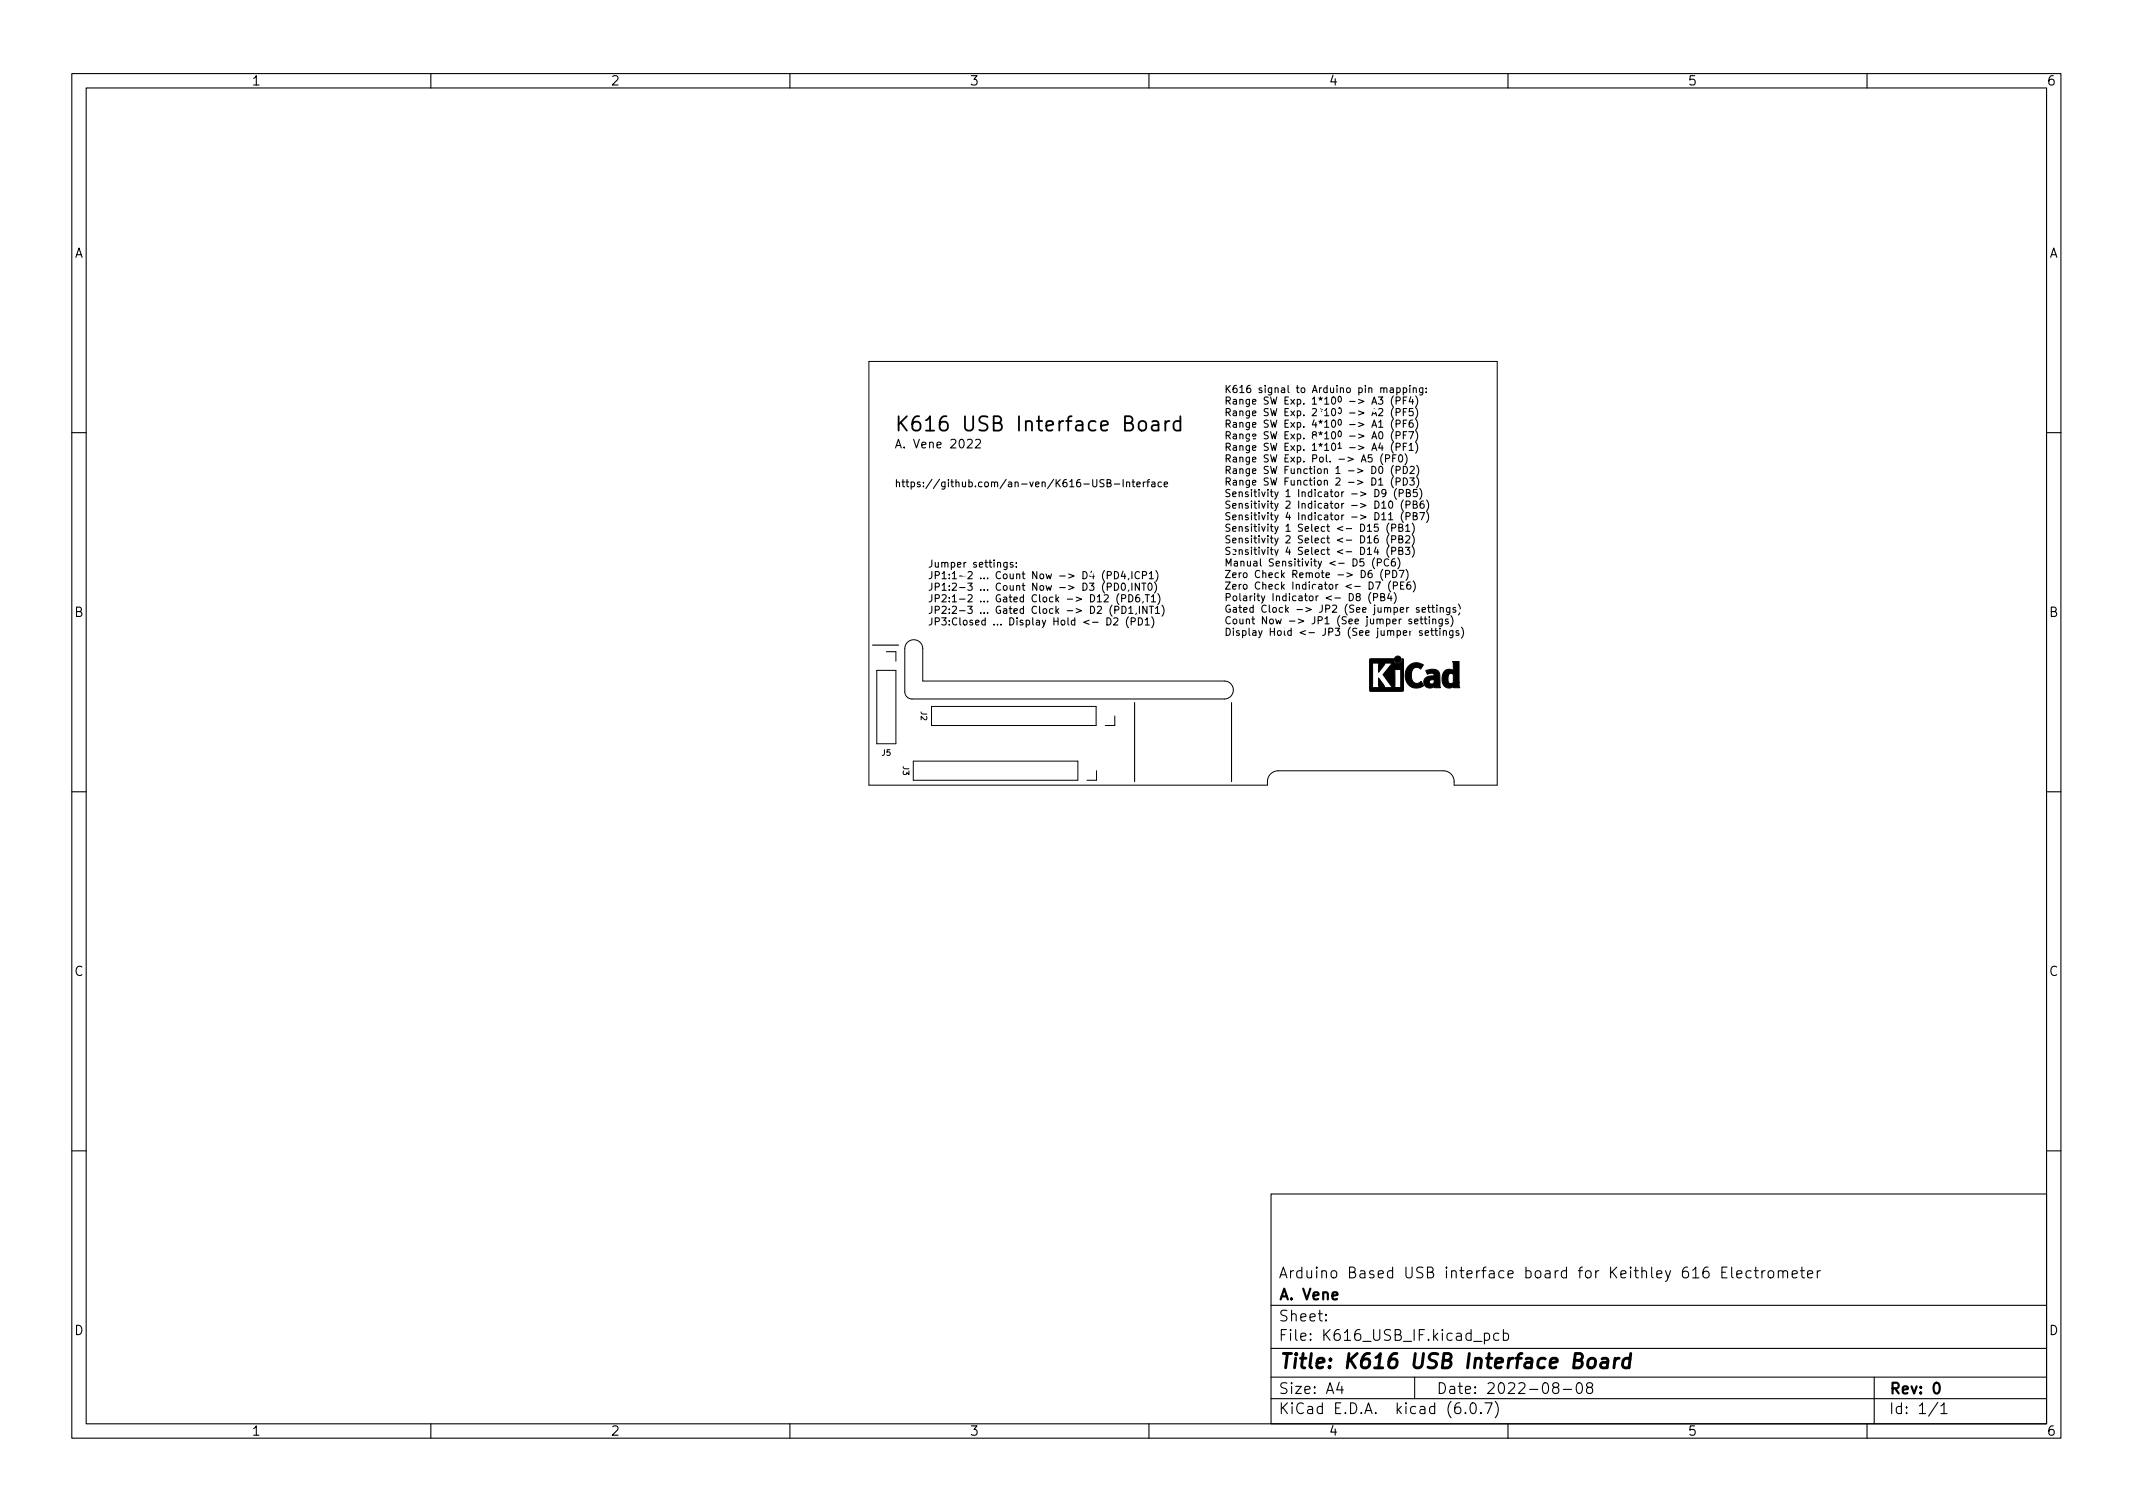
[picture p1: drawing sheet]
<svg xmlns="http://www.w3.org/2000/svg" width="297mm" height="210mm" viewBox="0 0 297 210" stroke-linecap="round" stroke-linejoin="round" font-family="sans-serif">
<defs><g id="words">
<g font-size="2.8">
<text x="124.5" y="60.1">K616 USB Interface Board</text>
<text x="178" y="190.6">Title: K616 USB Interface Board</text>
</g>
<g font-size="2.1">
<text x="178" y="178">Arduino Based USB interface board for Keithley 616 Electrometer</text>
<text x="178" y="184">Sheet:</text>
<text x="178" y="181">A. Vene</text>
<text x="178" y="186.7">File: K616_USB_IF.kicad_pcb</text>
<text x="178" y="196.9">KiCad E.D.A. kicad (6.0.7)</text>
<text x="178" y="194.1">Size: A4</text>
<text x="200" y="194.1">Date: 2022-08-08</text>
<text x="263" y="194.1">Rev: 0</text>
<text x="263" y="196.9">Id: 1/1</text>
</g>
<g font-size="1.8">
<text x="35" y="11.9">1</text>
<text x="85" y="11.9">2</text>
<text x="135" y="11.9">3</text>
<text x="185" y="11.9">4</text>
<text x="235" y="11.9">5</text>
<text x="285" y="11.9">6</text>
<text x="10.3" y="35.9">A</text>
<text x="285.3" y="35.9">A</text>
<text x="10.3" y="85.9">B</text>
<text x="285.3" y="85.9">B</text>
<text x="10.3" y="135.9">C</text>
<text x="285.3" y="135.9">C</text>
<text x="10.3" y="185.9">D</text>
<text x="285.3" y="185.9">D</text>
<text x="35" y="199.9">1</text>
<text x="85" y="199.9">2</text>
<text x="135" y="199.9">3</text>
<text x="185" y="199.9">4</text>
<text x="235" y="199.9">5</text>
<text x="285" y="199.9">6</text>
</g>
<text font-size="1.7" x="124.5" y="62.4">A. Vene 2022</text>
<g font-size="1.4">
<text x="170.4" y="54.7">K616 signal to Arduino pin mapping:</text>
<text x="170.4" y="56.3">Range SW Exp. 1*10^{0} -&gt; A3 (PF4)</text>
<text x="170.4" y="59.5">Range SW Exp. 4*10^{0} -&gt; A1 (PF6)</text>
<text x="170.4" y="62.8">Range SW Exp. 1*10^{1} -&gt; A4 (PF1)</text>
<text x="170.4" y="66">Range SW Function 1 -&gt; D0 (PD2)</text>
<text x="124.5" y="67.8">https://github.com/an-ven/K616-USB-Interface</text>
<text x="170.4" y="67.6">Range SW Function 2 -&gt; D1 (PD3)</text>
<text x="170.4" y="69.2">Sensitivity 1 Indicator -&gt; D9 (PB5)</text>
<text x="170.4" y="70.8">Sensitivity 2 Indicator -&gt; D10 (PB6)</text>
<text x="170.4" y="74">Sensitivity 1 Select &lt;- D15 (PB1)</text>
<text x="170.4" y="75.6">Sensitivity 2 Select &lt;- D16 (PB2)</text>
<text x="129.1" y="79">Jumper settings:</text>
<text x="129.1" y="82.2">JP1:2-3 ... Count Now -&gt; D3 (PD0,INT0)</text>
<text x="129.1" y="83.9">JP2:1-2 ... Gated Clock -&gt; D12 (PD6,T1)</text>
<text x="170.4" y="78.9">Manual Sensitivity &lt;- D5 (PC6)</text>
<text x="170.4" y="80.5">Zero Check Remote -&gt; D6 (PD7)</text>
<text x="170.4" y="83.7">Polarity Indicator &lt;- D8 (PB4)</text>
<text x="170.4" y="85.3">Gated Clock -&gt; JP2 (See jumper settings)</text>
<text x="170.4" y="86.9">Count Now -&gt; JP1 (See jumper settings)</text>
</g>
<g font-size="1.4" fill="#fff">
<text x="170.4" y="57.9">Range SW Exp. 2*10^{0} -&gt; A2 (PF5)</text>
<text x="170.4" y="61.2">Range SW Exp. 8*10^{0} -&gt; A0 (PF7)</text>
<text x="170.4" y="64.4">Range SW Exp. Pol. -&gt; A5 (PF0)</text>
<text x="170.4" y="72.4">Sensitivity 4 Indicator -&gt; D11 (PB7)</text>
<text x="170.4" y="77.3">Sensitivity 4 Select &lt;- D14 (PB3)</text>
<text x="129.1" y="80.6">JP1:1-2 ... Count Now -&gt; D4 (PD4,ICP1)</text>
<text x="170.4" y="82.1">Zero Check Indicator &lt;- D7 (PE6)</text>
<text x="129.1" y="85.5">JP2:2-3 ... Gated Clock -&gt; D2 (PD1,INT1)</text>
<text x="129.1" y="87.1">JP3:Closed ... Display Hold &lt;- D2 (PD1)</text>
<text x="170.4" y="88.5">Display Hold &lt;- JP3 (See jumper settings)</text>
</g>
<g font-size="1.1">
<text x="128.2" y="99.1" transform="rotate(90 128.2 99.1)">J2</text>
<text x="122.8" y="105.2">J5</text>
<text x="125.7" y="106.7" transform="rotate(90 125.7 106.7)">J3</text>
</g>
</g></defs>
<g fill="none" stroke="#000" stroke-width=".15">
<path d="M10 10.2h277v190.1h-277zM12 12.2h273v186.1h-273zM60 10.2v2M110 10.2v2M160 10.2v2M210 10.2v2M260 10.2v2M194.4 55.8h.5l.1-.2-.1-.2-.5-.1v1M194.4 57.4h.5l.1-.2-.1-.2-.5-.1v1M194.4 59h.5l.1-.2-.1-.2-.5-.1v1M195.4 54h.3l.2 .2-.1 .4h-.4M195.4 54v1"/>
<path d="M195.4 55.8h.4M195.4 57.4h.4M195.4 59h.4M195.9 55.3h-.5v1M195.9 56.9h-.5v1M195.9 58.5h-.5v1M196.3 53.7v.1M196.3 54v.7M196.5 55.2l-.3 .7h.7M196.7 58.5h-.3a.67 .67 0 0 0 0 1l.4-.1v-.3l-.2-.2h-.2l-.2 .2M196.7 55.6v.7M196.8 56.9h-.5l-.1 .5 .2-.1h.3l.1 .2v.3l-.2 .1-.4-.1"/>
<path d="M196.8 54.1l.1-.1h.3v.7M196.8 54v.7M197.1 55.1a1.15 1.15 0 0 1 0 1.6M197.1 56.7a1.15 1.15 0 0 1 0 1.6M197.1 58.4a1.15 1.15 0 0 1 0 1.5M197.1 60a1.15 1.15 0 0 1 0 1.5M198.1 54v.8l-.2 .2h-.2M198.1 54h-.2l-.2 .2 .1 .4h.3M198.6 54.6v.1M198.6 54v.1M10 60.2h2M134.7 61.3l.5-.1 .1 .1 .1 .2-.7 .9h.7"/>
<path d="M135.9 61.3l.4-.1 .2 .1v.2l-.7 .9h.7M141.1 78.4l-.3-.1-.1 .2v.1l.4 .1v.2h-.4M141.5 78.9v.1M141.5 78.4v.1M155.2 67.4h.7M155.2 79.6a.51 .51 0 0 1 .6 .5 .51 .51 0 0 1-.6 .5zM156.4 79.5l-.3 .8h.7M156.4 66.8v1M156.6 79.9v.7M156.9 67.2l.1-.1 .3 .1v.6M156.9 67.1v.7M157.6 79.6v1"/>
<path d="M157.6 67.1h.4M157.8 66.8v.8l.2 .2M158.3 67.4h.5l-.1-.2-.2-.1-.2 .2 .1 .4h.3M158.7 79.7a.47 .47 0 0 0-.7 .3 .47 .47 0 0 0 .5 .6l.2-.1M159.2 67.1v.7M159.5 67.1l-.3 .2M159.7 67.1h.4M160.1 79.9l.2-.3v1M160.1 66.8l-.3 .1v.9M160.4 67.2h.4v.6M160.8 67.4h-.3l-.1 .1 .1 .3 .3-.1M161 79.4a1.15 1.15 0 0 1 0 1.6"/>
<path d="M161.7 67.2l-.2-.1-.2 .2 .1 .4h.3M162.1 67.4h.5v-.2l-.3-.1-.2 .2 .1 .4h.4M191.4 77.7a1.15 1.15 0 0 0 0 1.5M191.8 78.3h.5l.1-.2-.1-.2-.5-.1v1M192.6 63.2a1.15 1.15 0 0 0 0 1.5M192.6 79.3a1.15 1.15 0 0 0 0 1.5M192.9 63.8h.5l.1-.1v-.3l-.6-.1v1M192.9 79.9h.5l.1-.1v-.3l-.6-.1v1M193.4 77.9a.47 .47 0 0 0-.7 .3 .47 .47 0 0 0 .5 .6l.2-.1M193.4 72.4h.5M193.4 72.8a1.15 1.15 0 0 0 0 1.6M193.4 74.5a1.15 1.15 0 0 0 0 1.5"/>
<path d="M193.4 76.1a1.15 1.15 0 0 0 0 1.5M193.5 69.9l.1-.1a.53 .53 0 0 1 .4 .5 .53 .53 0 0 1-.4 .5l-.1-.1-.1-.3zM193.8 73.5h.5l.1-.2-.1-.2-.5-.1v1M193.8 75.1h.5l.1-.2-.1-.2-.5-.1v1M193.8 76.7h.5l.1-.2-.1-.2-.5-.1v1M193.9 79.4a.51 .51 0 0 1 .6 .5 .51 .51 0 0 1-.6 .5zM193.9 63.8h.4M194 64.8a1.15 1.15 0 0 0 0 1.5M194 66.4a1.15 1.15 0 0 0 0 1.5M194.2 77.8l-.3 .1a.67 .67 0 0 0 0 .9l.4-.1v-.3l-.2-.2h-.2l-.1 .2M194.4 60.6h.5l.1-.2-.1-.2-.5-.1v1M194.4 62.2h.5l.1-.2-.1-.2-.5-.1v1"/>
<path d="M194.4 63.3h-.5v1M194.4 65.5l.5-.1 .1-.1-.1-.3-.5-.1v1M194.4 67.1l.5-.1 .1-.1-.1-.3-.5-.1v1M194.5 68a1.15 1.15 0 0 0 0 1.5M194.7 77.7a1.15 1.15 0 0 1 0 1.5M194.8 73.5l.4-.1 .1-.1v-.2l-.5-.1v1h.4l.1-.1 .1-.2-.3-.2M194.8 75.1l.4-.1 .1-.1v-.2l-.5-.1v1h.4l.1-.1 .1-.2-.3-.2M194.8 76.7l.4-.1 .1-.1v-.2l-.5-.1v1h.4l.1-.1 .1-.2-.3-.2M194.9 63.4l.1-.1a.53 .53 0 0 1 .3 .5 .53 .53 0 0 1-.3 .5l-.1-.1-.1-.3zM194.9 68.7l.4-.1 .1-.1v-.2l-.5-.1v1M194.9 79.4h.6l-.4 1M195.4 64.9a.51 .51 0 0 1 .6 .5 .51 .51 0 0 1-.6 .5z"/>
<path d="M195.4 66.5a.51 .51 0 0 1 .6 .5 .51 .51 0 0 1-.6 .5zM195.4 69.6a1.15 1.15 0 0 0 0 1.5M195.4 71.2a1.15 1.15 0 0 0 0 1.6M195.4 60.6h.4M195.4 62.2h.4M195.7 63.2a1.15 1.15 0 0 1 0 1.5M195.7 76.2h.6l-.3 .4 .3 .1v.4l-.2 .1-.4-.1M195.8 73.3l.2-.3v1M195.8 74.7l.3-.1 .2 .3-.6 .7h.6M195.8 74h.5M195.8 70.3l.5-.1 .1-.1-.1-.2-.5-.1v1M195.8 71.9h.5l.1-.2-.1-.2-.5-.1v1"/>
<path d="M195.8 79.3a1.15 1.15 0 0 1 0 1.5M195.9 68.6h.4l.1-.2-.1-.1-.4-.1v1h.3l.2-.1v-.3l-.2-.2M195.9 60.1h-.5v1M195.9 61.7h-.5v1M196.2 60.1h.7l-.5 1M196.2 62l.3-.3v1M196.2 62.7h.6M196.3 66.5h.6l-.3 .4 .3 .1v.5h-.1h-.5M196.4 65l.4-.1 .1 .3-.6 .7h.6M196.7 72.8a1.15 1.15 0 0 1 0 1.6M196.7 74.5a1.15 1.15 0 0 1 0 1.5M196.7 76.1a1.15 1.15 0 0 1 0 1.5"/>
<path d="M196.8 70.2h.4l.1-.1v-.2l-.5-.1v1h.4l.1-.1 .1-.3-.3-.2M196.8 71.9l.4-.1 .1-.1v-.2l-.5-.1v1h.4l.1-.1 .1-.3-.3-.1M197.1 61.6a1.15 1.15 0 0 1 0 1.5M197.3 64.8a1.15 1.15 0 0 1 0 1.5M197.3 66.4a1.15 1.15 0 0 1 0 1.5M197.3 68.2h-.4l-.1 .4 .1-.1 .4 .1 .1 .1-.1 .4-.1 .1-.4-.1M197.7 68a1.15 1.15 0 0 1 0 1.5M197.7 71.4h.7l-.5 1M198.2 69.8h-.3a.67 .67 0 0 0 0 1l.4-.1v-.4l-.2-.2h-.2l-.1 .2M198.7 69.6a1.15 1.15 0 0 1 0 1.5M198.7 71.2a1.15 1.15 0 0 1 0 1.6M285 60.2h2"/>
<path d="M121.5 89.8h3.6M155.1 86.1l.4-.1 .2 .3-.6 .7h.6M155.2 81.2a.51 .51 0 0 1 .6 .5 .51 .51 0 0 1-.6 .5zM155.8 82.7a1.15 1.15 0 0 0 0 1.5M156.2 83.3h.5l.1-.2-.1-.2-.5-.1v1M156.2 81.3l.2-.1a.53 .53 0 0 1 .3 .5 .53 .53 0 0 1-.3 .5l-.2-.1-.1-.3zM156.2 84.4a.51 .51 0 0 1 .6 .5 .51 .51 0 0 1-.6 .5zM157.1 85.9a1.15 1.15 0 0 0 0 1.5M157.2 80.5l-.1 .2M157.2 82.1l-.1 .2M157.2 82.8a.51 .51 0 0 1 .6 .5 .51 .51 0 0 1-.6 .5zM157.2 84.7l.3-.3v1"/>
<path d="M157.2 85.4h.6M157.5 86.5h.5l.1-.1v-.3l-.6-.1v1M157.6 81.2v1M158 97.8v11M158.2 85.4l-.1 .2M158.5 86a.51 .51 0 0 1 .6 .5 .51 .51 0 0 1-.6 .5zM158.6 82.8l-.3 .1a.67 .67 0 0 0 0 .9l.4-.1v-.3l-.2-.2h-.3l-.1 .2M158.7 81.2v1l-.6-1v1M158.7 84.4v1M159 81.2h.6M159.1 80.1h.5l.1-.2-.1-.2-.5-.1v1M159.2 83.8l-.1 .1"/>
<path d="M159.3 81.2v1M159.5 86.3l.3-.3v1M159.5 82.8h.6M159.5 87h.6M159.7 84.4v1l-.6-1v1M159.8 82.8v1M160 81.3l.1-.1a.53 .53 0 0 1 .3 .5 .53 .53 0 0 1-.3 .5l-.1-.1-.1-.3zM160.1 80.6h.5M160.1 84.4h.5M160.3 83.1l.3-.3v1M160.3 83.8h.6M160.3 84.4v1"/>
<path d="M160.4 85.9a1.15 1.15 0 0 1 0 1.5M160.8 81.1a1.15 1.15 0 0 1 0 1.5M160.9 84.7l.3-.3v1M160.9 85.4h.6M161.2 82.7a1.15 1.15 0 0 1 0 1.5M161.8 84.3a1.15 1.15 0 0 1 0 1.5M171.5 97.8v11M190.9 82.5a1.15 1.15 0 0 0 0 1.5M191.3 83.2l.5-.1 .1-.1-.1-.3-.5-.1v1M192.3 83.1h.4l.1-.2v-.2l-.5-.1v1h.4h.1l.1-.3-.3-.2M193.5 82.6l-.3 .7h.7M193.7 80.9a1.15 1.15 0 0 0 0 1.5"/>
<path d="M193.7 83v.6M194 81.6l.5-.1 .1-.1v-.3l-.6-.1v1M194.1 82.5a1.15 1.15 0 0 1 0 1.5M195 81.5h.4M195.5 81h-.5v1h.5M196.4 81l-.3 .1a.67 .67 0 0 0 0 .9l.3-.1 .1-.3-.2-.2h-.2l-.2 .2M196.8 80.9a1.15 1.15 0 0 1 0 1.5M197 86.5l.5-.1-.1-.2h-.3l-.1 .1v.5h.4M197.8 86.2h.3M197.9 85.9v.8l.2 .2M198 84.9l.5-.1v-.2h-.3l-.2 .1 .1 .5h.4M198.3 86.2h.4"/>
<path d="M198.5 85.9v.8l.2 .2M198.5 88.1l.4-.1v-.1l-.3-.1-.1 .2v.4h.4M198.8 84.6h.4M198.9 84.3v.8l.3 .2M199 85.9v.1M199 86.2v.7M199.2 87.8h.4M199.4 87.5v.8l.2 .2M199.4 84.6h.4M199.5 84.3v.8l.3 .2M199.5 86.3l.2-.1h.2v.7M199.5 86.2v.7"/>
<path d="M199.8 87.8h.4M199.9 87.5v.8l.3 .2M200.1 84.3v.1M200.1 84.6v.7M200.5 87.5v.1M200.5 87.8v.7M200.6 84.7l.1-.1h.2l.1 .7M200.6 84.6v.7M200.9 86.2v.8l-.2 .2h-.3M200.9 86.2h-.3l-.2 .2 .1 .4h.4M201 87.9l.1-.1 .3 .1v.6M201 87.8v.7"/>
<path d="M201.7 86.2h-.3l-.1 .1v.2l.4 .1v.2h-.4M201.9 84.6v.8l-.2 .2-.2-.1M201.9 84.6h-.3l-.2 .2 .1 .4h.4M202 85.7a1.15 1.15 0 0 1 0 1.5M202.3 87.8v.8l-.2 .2h-.2M202.3 87.9l-.3-.1-.1 .2v.4h.4M202.7 84.6h-.2l-.2 .1 .1 .2 .3 .1v.2h-.4M203.1 84.1a1.15 1.15 0 0 1 0 1.5M203.1 87.9l-.2-.1-.1 .2v.1l.3 .1v.2h-.3M203.5 87.3a1.15 1.15 0 0 1 0 1.6M10 110.2h2M285 110.2h2"/>
<path d="M10 160.2h2M177 166.3h108v32h-108zM239.8 177.1h.5M240.5 176.4h-.7v1.5h.7M241.1 176.4v1.3l.3 .2M241.9 177.4l.7-.1-.1-.3-.4-.1-.2 .2v.8h.2h.4M243.9 177l-.5-.1-.3 .3v.4l.2 .3h.1h.5M244.3 176.9h.6M244.5 176.4v1.3l.1 .2h.3M245.4 176.9v1M245.8 176.9l-.3 .1-.1 .2M246.4 177a.41 .41 0 0 1 .6 .2v.4a.41 .41 0 0 1-.4 .3 .41 .41 0 0 1-.4-.3v-.4z"/>
<path d="M247.6 177.1a.37 .37 0 0 1 .7 0v.8M247.6 176.9v1M248.3 177.1l.2-.2 .4 .1v.9M249.6 177.4l.7-.1-.1-.3-.4-.1-.2 .2v.8h.2h.4M250.7 176.9h.6M250.9 176.4v1.3l.1 .2h.3M251.7 177.4l.7-.1v-.3l-.5-.1-.2 .2 .1 .8h.1h.5M253.1 176.9v1M253.5 176.9l-.3 .1-.1 .2M285 160.2h2M60 198.3v2M110 198.3v2"/>
<path d="M160 198.3v2M177 194.8h108M177 191.8h108M177 187.8h108M177 181.8h108M184.6 183.8l.1 .1h-.1v-.1v.1M184.6 183l.1 .1h-.1v-.1v.1M186.5 192.5l-.4 1h1M186.9 193v1M197 191.8v3M204.1 196.7v.1h-.1l.1-.1v.1M204.9 195.4a.36 .36 0 0 1 .6 .2 .77 .77 0 0 1-.4 1.2 1 1 0 0 1-.2-1.4z"/>
<path d="M206.2 196.7l.1 .1h-.1h-.1l.1-.1v.1M206.7 185.7l.4-.1 .3 .3v.4l-.1 .3h-.2h-.4M206.7 185.6v1.5M206.8 195.3h1l-.7 1.5M208.2 195.1a1.72 1.72 0 0 1 0 2.3M208.7 185.7l-.4-.1-.3 .3v.4l.1 .3h.2h.4M209.4 185.7l.4-.1 .3 .3v.4l-.2 .3h-.1h-.4M209.4 185.1v1.5M210 198.3v2M216.5 193.2l-.1-.1a.31 .31 0 0 1-.2-.3 .31 .31 0 0 1 .3-.3h.3l.3 .3-.2 .3-.5 .1-.2 .3 .1 .4 .2 .1h.3l.3-.3v-.2l-.3-.3M217.7 193.5h1.2M219.6 192.7a.36 .36 0 0 1 .4-.2 .36 .36 0 0 1 .3 .3 .77 .77 0 0 1-.4 1.2 .91 .91 0 0 1-.3-1.3z"/>
<path d="M221.2 193.2l-.1-.1a.31 .31 0 0 1-.2-.3 .31 .31 0 0 1 .3-.3l.4 .1a.31 .31 0 0 1 .2 .3 .31 .31 0 0 1-.3 .3h-.3l-.3 .3 .1 .4 .2 .1h.3l.3-.3-.1-.4-.2-.1M260 198.3v2M261 191.8v6.5M269.9 195.3l-1.3 1.9M270.3 195.8l.4-.5v1.5M270.3 196.8h.8"/>
</g>
<path d="M269.5 192.6a.36 .36 0 0 1 .6 .2 .77 .77 0 0 1-.5 1.2 .99 .99 0 0 1-.1-1.4z" fill="none" stroke="#000" stroke-width=".3"/>
<path d="M221.3 189.3a.52 .52 0 0 1 .5-.2 .52 .52 0 0 1 .4 .4l-.1 .6a.55 .55 0 0 1-.5 .4 .55 .55 0 0 1-.5-.4zM223.1 189.2l.2-.1 .6 .1v.2l-.1 1.1M223.9 189.6l-.7 .1a.4 .4 0 0 0-.3 .3 .4 .4 0 0 0 .2 .5l.7-.1M224.9 189.1l-.1 1.4M225.5 189.1a.59 .59 0 0 0-.6 .4M227 189.2a.66 .66 0 0 0-1 .3l-.1 .6 .2 .3 .2 .1 .6-.1M227.1 188.5l-.3 2" fill="none" stroke="#000" stroke-width=".4"/>
<path d="M121 50.3h87.5v59h-6v-.5a1.5 1.5 0 0 0-1.5-1.5h-23a1.5 1.5 0 0 0-1.5 1.5v.5h-55.5zM122.1 93.3h2.7v10.3h-2.7zM123.4 90.7h1.4v1.4M126.4 89.4a1.25 1.25 0 0 1 1.3-.2 1.25 1.25 0 0 1 .8 1.1v4.5h42a1.25 1.25 0 0 1 1.3 1.3 1.25 1.25 0 0 1-1.3 1.2h-43.5a1 1 0 0 1-1-1v-6.1l.1-.4zM129.7 98.4h22.9v2.6h-22.9zM155.2 99.7v1.3h-1.3M127.2 106h22.9v2.6h-22.9zM152.7 107.3v1.3h-1.3" fill="none" stroke="#000" stroke-width=".14"/>
<path d="M160.5 58.7l.2-.1 .5 .1 .1 .2v1.1M161.3 59.1l-.6 .1a.39 .39 0 0 0-.3 .4 .39 .39 0 0 0 .3 .4l.6-.1M162.3 58.6v1.4M162.9 58.6a.51 .51 0 0 0-.6 .4M164.4 58.7l-.6-.1-.4 .4v.6l.2 .3 .2 .1 .6-.1M164.4 58v2" fill="none" stroke="#000" stroke-width=".25"/>
<g fill="#000" stroke="#000" stroke-width=".14">
<path d="M190.8 91.8l3.3-.1a.61 .61 0 0 0 .6 .7 .61 .61 0 0 0 .6-.7l.1 .1v3.9h-.2l-.1-.1v-2.4h-.9l.1 1.8-.1 .7 .5 .1h-.7l-1.4-1.9 1.4-1.6h-1.2l-.1 .4-.7 .9v-1l.1-.3h-1.1l.1 .3v.8v2l-.1 .4 1.1-.1-.1-.2v-1.1l.7 1 .1 .4 2.6-.1v.5l-.5 .1-4.1-.1zM196.2 92.7a1.56 1.56 0 0 1 2-.1l-.3 .5a1.17 1.17 0 0 0-1.1 0 1.41 1.41 0 0 0 .3 2 .8 .8 0 0 0 .8-.2l.3 .6a1.63 1.63 0 0 1-1.9 0 1.63 1.63 0 0 1-.6-1.8l.2-.5zM198.5 93.4l.2-.1a1.61 1.61 0 0 1 1.7 .3l.1 .4v1h-.8v-.3a.38 .38 0 0 0-.5 0 .38 .38 0 0 0-.1 .5h.3l.3-.2h.8l.1 .8h-.8v-.2a.87 .87 0 0 1-1.5-.4 .87 .87 0 0 1 1-1.1h.4a.54 .54 0 0 0-.4-.4 .54 .54 0 0 0-.5 .2zM202.3 92.1h.9v2.9h-.8v-1.1a.46 .46 0 0 0-.6 0 .46 .46 0 0 0-.2 .5v.1a.46 .46 0 0 0 .2 .6 .46 .46 0 0 0 .6-.1h.8l.1 .8h-.9v-.2a1 1 0 0 1-1.2 0 1 1 0 0 1-.4-1.1 1.04 1.04 0 0 1 1.4-1.2l.2 .1v-1z"/>
<circle cx="194.7" cy="91.8" r=".47"/>
</g>
<g fill="#fff" stroke="#fff" stroke-width=".14">
<circle cx="181.9" cy="89.5" r=".2"/>
<circle cx="169.8" cy="80" r=".2"/>
<circle cx="122.8" cy="52.1" r=".2"/>
<circle cx="160.9" cy="80" r=".2"/>
<circle cx="196.5" cy="63.5" r=".2"/>
<circle cx="143.1" cy="73" r=".2"/>
<circle cx="154.5" cy="77.5" r=".2"/>
<circle cx="152.6" cy="66" r=".2"/>
<circle cx="169.8" cy="63.5" r=".2"/>
<circle cx="167.2" cy="73" r=".2"/>
<circle cx="124.7" cy="80" r=".2"/>
<circle cx="206.6" cy="52.1" r=".2"/>
<circle cx="196.5" cy="80" r=".2"/>
<circle cx="159.6" cy="73" r=".2"/>
<circle cx="203.4" cy="85.1" r=".2"/>
<circle cx="160.9" cy="87.6" r=".2"/>
<circle cx="152" cy="93.3" r=".2"/>
<circle cx="196.5" cy="71.1" r=".2"/>
<circle cx="190.7" cy="90.2" r=".2"/>
<circle cx="169.8" cy="87.6" r=".2"/>
<circle cx="204.1" cy="94" r=".2"/>
<circle cx="141.8" cy="77.5" r=".2"/>
<circle cx="133" cy="77.5" r=".2"/>
<circle cx="150.7" cy="77.5" r=".2"/>
<circle cx="125.3" cy="77.5" r=".2"/>
<circle cx="168.5" cy="77.5" r=".2"/>
<circle cx="159.6" cy="77.5" r=".2"/>
<circle cx="155.8" cy="77.5" r=".2"/>
<circle cx="151.4" cy="73" r=".2"/>
<circle cx="153.3" cy="76.8" r=".2"/>
<circle cx="146.3" cy="73" r=".2"/>
<circle cx="157.7" cy="73" r=".2"/>
<circle cx="166.6" cy="59.1" r=".2"/>
<circle cx="169.2" cy="61" r=".2"/>
<circle cx="148.8" cy="71.8" r=".2"/>
<circle cx="165.3" cy="69.9" r=".5"/>
<circle cx="162.8" cy="69.9" r=".5"/>
<circle cx="160.3" cy="69.9" r=".5"/>
<circle cx="157.7" cy="69.9" r=".5"/>
<circle cx="155.2" cy="69.9" r=".5"/>
<circle cx="152.6" cy="69.9" r=".5"/>
<circle cx="150.1" cy="69.9" r=".5"/>
<circle cx="147.6" cy="69.9" r=".5"/>
<circle cx="145" cy="69.9" r=".5"/>
<circle cx="142.5" cy="69.9" r=".5"/>
<circle cx="139.9" cy="69.9" r=".5"/>
<circle cx="137.4" cy="69.9" r=".5"/>
<circle cx="134.9" cy="69.9" r=".5"/>
<circle cx="132.3" cy="69.9" r=".5"/>
<circle cx="129.8" cy="69.9" r=".5"/>
<circle cx="127.2" cy="69.9" r=".5"/>
<circle cx="124.7" cy="69.9" r=".5"/>
<circle cx="124.7" cy="54.6" r=".5"/>
<circle cx="127.2" cy="54.6" r=".5"/>
<circle cx="129.8" cy="54.6" r=".5"/>
<circle cx="132.3" cy="54.6" r=".5"/>
<circle cx="134.9" cy="54.6" r=".5"/>
<circle cx="137.4" cy="54.6" r=".5"/>
<circle cx="139.9" cy="54.6" r=".5"/>
<circle cx="142.5" cy="54.6" r=".5"/>
<circle cx="145" cy="54.6" r=".5"/>
<circle cx="147.6" cy="54.6" r=".5"/>
<circle cx="150.1" cy="54.6" r=".5"/>
<circle cx="152.6" cy="54.6" r=".5"/>
<circle cx="155.2" cy="54.6" r=".5"/>
<circle cx="157.7" cy="54.6" r=".5"/>
<circle cx="160.3" cy="54.6" r=".5"/>
<circle cx="162.8" cy="54.6" r=".5"/>
<circle cx="165.3" cy="54.6" r=".5"/>
<circle cx="153.9" cy="102.2" r=".5"/>
<circle cx="153.9" cy="104.8" r=".5"/>
<circle cx="151.4" cy="102.2" r=".5"/>
<circle cx="151.4" cy="104.8" r=".5"/>
<circle cx="148.8" cy="102.2" r=".5"/>
<circle cx="148.8" cy="104.8" r=".5"/>
<circle cx="146.3" cy="102.2" r=".5"/>
<circle cx="146.3" cy="104.8" r=".5"/>
<circle cx="143.8" cy="102.2" r=".5"/>
<circle cx="143.8" cy="104.8" r=".5"/>
<circle cx="141.2" cy="102.2" r=".5"/>
<circle cx="141.2" cy="104.8" r=".5"/>
<circle cx="138.7" cy="102.2" r=".5"/>
<circle cx="138.7" cy="104.8" r=".5"/>
<circle cx="136.1" cy="102.2" r=".5"/>
<circle cx="136.1" cy="104.8" r=".5"/>
<circle cx="133.6" cy="102.2" r=".5"/>
<circle cx="133.6" cy="104.8" r=".5"/>
<circle cx="131.1" cy="102.2" r=".5"/>
<circle cx="131.1" cy="104.8" r=".5"/>
<circle cx="128.5" cy="102.2" r=".5"/>
<circle cx="128.5" cy="104.8" r=".5"/>
<circle cx="126" cy="102.2" r=".5"/>
<circle cx="126" cy="104.8" r=".5"/>
<circle cx="175.5" cy="100.3" r=".5"/>
<circle cx="175.5" cy="102.9" r=".5"/>
<circle cx="178" cy="100.3" r=".5"/>
<circle cx="178" cy="102.9" r=".5"/>
<circle cx="180.6" cy="100.3" r=".5"/>
<circle cx="180.6" cy="102.9" r=".5"/>
<circle cx="183.1" cy="100.3" r=".5"/>
<circle cx="183.1" cy="102.9" r=".5"/>
<circle cx="185.7" cy="100.3" r=".5"/>
<circle cx="185.7" cy="102.9" r=".5"/>
<circle cx="188.2" cy="100.3" r=".5"/>
<circle cx="188.2" cy="102.9" r=".5"/>
<circle cx="190.7" cy="100.3" r=".5"/>
<circle cx="190.7" cy="102.9" r=".5"/>
<circle cx="193.3" cy="100.3" r=".5"/>
<circle cx="193.3" cy="102.9" r=".5"/>
<circle cx="195.8" cy="100.3" r=".5"/>
<circle cx="195.8" cy="102.9" r=".5"/>
<circle cx="198.4" cy="100.3" r=".5"/>
<circle cx="198.4" cy="102.9" r=".5"/>
<circle cx="200.9" cy="100.3" r=".5"/>
<circle cx="200.9" cy="102.9" r=".5"/>
<circle cx="203.4" cy="100.3" r=".5"/>
<circle cx="203.4" cy="102.9" r=".5"/>
<circle cx="123.4" cy="92.1" r=".5"/>
<circle cx="123.4" cy="94.6" r=".5"/>
<circle cx="123.4" cy="97.2" r=".5"/>
<circle cx="123.4" cy="99.7" r=".5"/>
<circle cx="123.4" cy="102.2" r=".5"/>
<circle cx="153.9" cy="99.7" r=".5"/>
<circle cx="151.4" cy="99.7" r=".5"/>
<circle cx="148.8" cy="99.7" r=".5"/>
<circle cx="146.3" cy="99.7" r=".5"/>
<circle cx="143.8" cy="99.7" r=".5"/>
<circle cx="141.2" cy="99.7" r=".5"/>
<circle cx="138.7" cy="99.7" r=".5"/>
<circle cx="136.1" cy="99.7" r=".5"/>
<circle cx="133.6" cy="99.7" r=".5"/>
<circle cx="131.1" cy="99.7" r=".5"/>
<circle cx="151.4" cy="107.3" r=".5"/>
<circle cx="148.8" cy="107.3" r=".5"/>
<circle cx="146.3" cy="107.3" r=".5"/>
<circle cx="143.8" cy="107.3" r=".5"/>
<circle cx="141.2" cy="107.3" r=".5"/>
<circle cx="138.7" cy="107.3" r=".5"/>
<circle cx="136.1" cy="107.3" r=".5"/>
<circle cx="133.6" cy="107.3" r=".5"/>
<circle cx="131.1" cy="107.3" r=".5"/>
<circle cx="128.5" cy="107.3" r=".5"/>
</g>
<use href="#words"/>
</svg>
